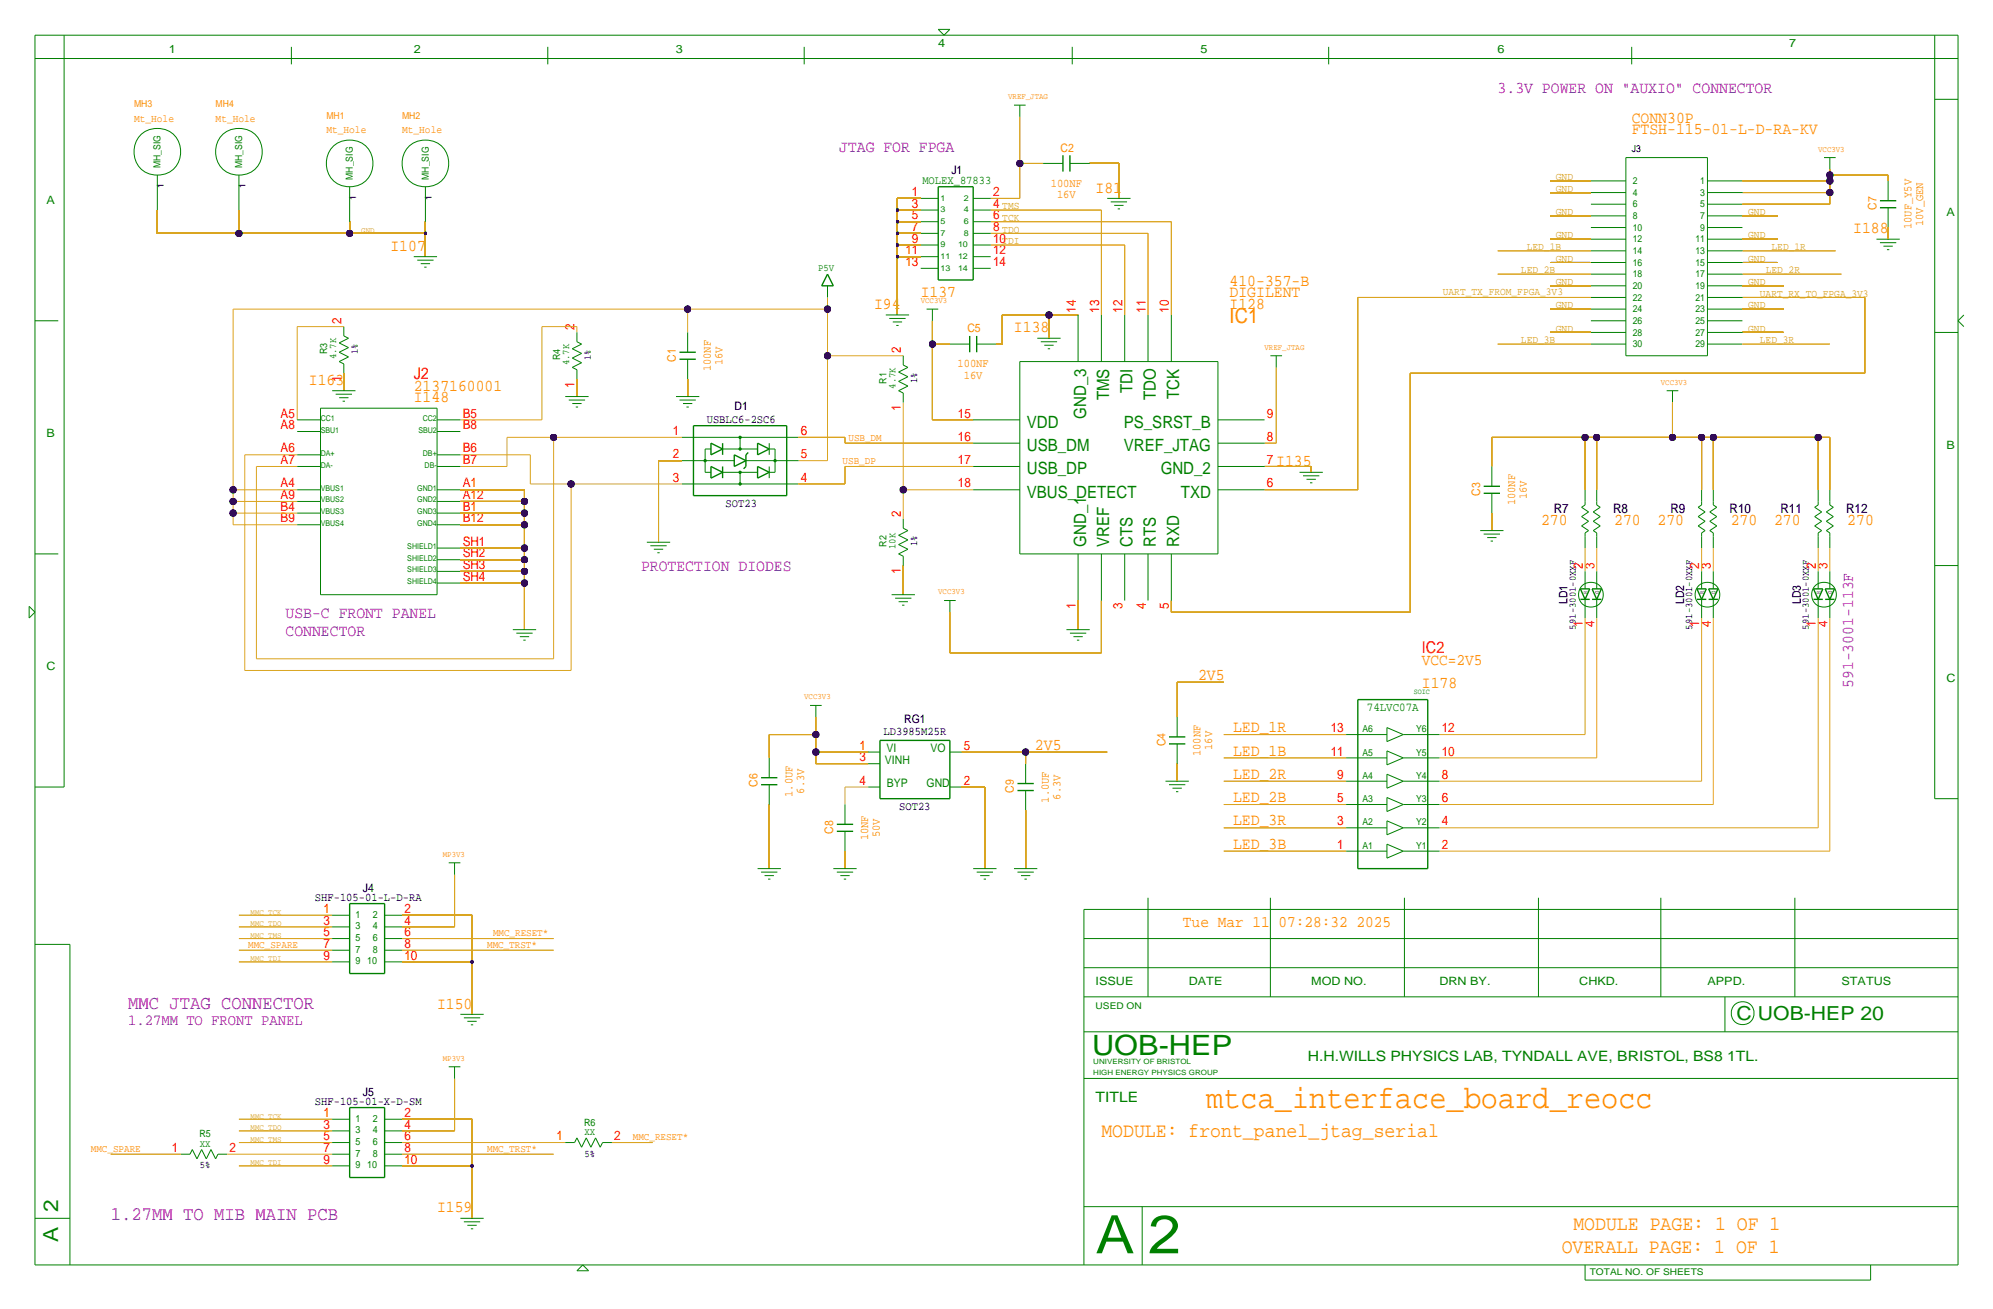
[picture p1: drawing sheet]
<svg xmlns="http://www.w3.org/2000/svg" width="434mm" height="285mm" viewBox="0 0 434 285" stroke-linecap="round" stroke-linejoin="round" font-family="sans-serif">
<defs><g id="words">
<text font-size="11.8" x="250.2" y="273.1">2</text>
<text font-size="11.5" x="238.8" y="273.1">A</text>
<text font-size="7" x="262.9" y="241.4">mtca_interface_board_reocc</text>
<text font-size="6.1" x="238" y="229.9">UOB-HEP</text>
<g font-size="4.5">
<text x="268" y="70.4">IC1</text>
<text x="12.7" y="264.2" transform="rotate(-90 12.7 264.2)">2</text>
</g>
<text font-size="4.5" fill="#008000" x="12.7" y="270.6" transform="rotate(-90 12.7 270.6)">A</text>
<g font-size="4.4">
<text x="240" y="247.7">MODULE: front_panel_jtag_serial</text>
<text x="342.9" y="268">MODULE PAGE: 1 OF 1</text>
<text x="340.4" y="273.1">OVERALL PAGE: 1 OF 1</text>
</g>
<g font-size="4.2">
<text x="27.9" y="219.8">MMC JTAG CONNECTOR</text>
<text x="378.5" y="222.3">C UOB-HEP 20</text>
<text x="24.1" y="265.8">1.27MM TO MIB MAIN PCB</text>
</g>
<g font-size="3.7">
<text x="241.8" y="87.3" transform="rotate(-90 241.8 87.3)">TMS</text>
<text x="246.8" y="85.6" transform="rotate(-90 246.8 85.6)">TDI</text>
<text x="251.9" y="87.3" transform="rotate(-90 251.9 87.3)">TDO</text>
<text x="223.8" y="93.2">VDD</text>
<text x="236.7" y="91.3" transform="rotate(-90 236.7 91.3)">GND_3</text>
<text x="244.9" y="93.2">PS_SRST_B</text>
<text x="223.8" y="98.3">USB_DM</text>
<text x="244.9" y="98.3">VREF_JTAG</text>
<text x="223.8" y="103.4">USB_DP</text>
<text x="253" y="103.4">GND_2</text>
<text x="223.8" y="108.5">VBUS_DETECT</text>
<text x="257.3" y="108.5">TXD</text>
<text x="236.7" y="119.2" transform="rotate(-90 236.7 119.2)">GND_1</text>
<text x="241.8" y="119.2" transform="rotate(-90 241.8 119.2)">VREF</text>
<text x="246.8" y="119.2" transform="rotate(-90 246.8 119.2)">CTS</text>
<text x="251.9" y="119.2" transform="rotate(-90 251.9 119.2)">RTS</text>
<text x="257" y="119.2" transform="rotate(-90 257 119.2)">RXD</text>
</g>
<text font-size="3.7" fill="#008000" x="257" y="86.9" transform="rotate(-90 257 86.9)">TCK</text>
<g font-size="3.6">
<text x="326.4" y="20.4">3.3V POWER ON &quot;AUXIO&quot; CONNECTOR</text>
<text x="355.6" y="26.7">CONN30P</text>
<text x="355.6" y="29.3">FTSH-115-01-L-D-RA-KV</text>
<text x="182.9" y="33.1">JTAG FOR FPGA</text>
<text x="403.9" y="50.9">I188</text>
<text x="85.1" y="54.7">I107</text>
<text x="200.7" y="64.8">I137</text>
<text x="268" y="62.3">410-357-B</text>
<text x="268" y="67.4">I128</text>
<text x="221" y="72.4">I138</text>
<text x="67.3" y="83.9">I163</text>
<text x="90.2" y="87.7">I148</text>
<text x="90.2" y="85.1">2137160001</text>
<text x="278.1" y="101.7">I135</text>
<text x="335.8" y="114.4">270</text>
<text x="351.8" y="114.4">270</text>
<text x="361.2" y="114.4">270</text>
<text x="386.6" y="114.4">270</text>
<text x="402.6" y="114.4">270</text>
<text x="139.7" y="124.5">PROTECTION DIODES</text>
<text x="62.2" y="134.7">USB-C FRONT PANEL</text>
<text x="62.2" y="138.5">CONNECTOR</text>
<text x="261.1" y="148.1">2V5</text>
<text x="309.9" y="149.9">I178</text>
<text x="403.9" y="149.9" transform="rotate(-90 403.9 149.9)">591-3001-113F</text>
<text x="268.7" y="159.6">LED_1R</text>
<text x="268.7" y="164.6">LED_1B</text>
<text x="268.7" y="169.7">LED_2R</text>
<text x="268.7" y="179.9">LED_3R</text>
<text x="268.7" y="174.8">LED_2B</text>
<text x="268.7" y="185">LED_3B</text>
<text x="95.2" y="219.8">I150</text>
<text x="95.2" y="264.2">I159</text>
</g>
<g font-size="3.6" fill="#ff8c00">
<text x="238.8" y="42">I81</text>
<text x="268" y="64.8">DIGILENT</text>
<text x="190.5" y="67.4">I94</text>
<text x="377.2" y="114.4">270</text>
<text x="225.6" y="163.4">2V5</text>
</g>
<text font-size="3.5" fill="#f00" x="90.2" y="82.6">J2</text>
<g font-size="3.5">
<text x="309.9" y="142.3">IC2</text>
<text x="309.9" y="144.8">VCC=2V5</text>
<text x="257.8" y="202">Tue Mar 11 07:28:32 2025</text>
</g>
<text font-size="3.4" x="27.9" y="223.3">1.27MM TO FRONT PANEL</text>
<g font-size="3.1">
<text x="285" y="231.2">H.H.WILLS PHYSICS LAB, TYNDALL AVE, BRISTOL, BS8 1TL.</text>
<text x="238.8" y="240.1">TITLE</text>
</g>
<g font-size="2.9">
<text x="198.7" y="42.7">1</text>
<text x="198.7" y="45.3">3</text>
<text x="198.7" y="47.8">5</text>
<text x="216.4" y="42.7">2</text>
<text x="216.4" y="45.3">4</text>
<text x="216.4" y="47.8">6</text>
<text x="198.7" y="50.3">7</text>
<text x="198.7" y="52.9">9</text>
<text x="216.4" y="50.3">8</text>
<text x="216.4" y="52.9">10</text>
<text x="197.3" y="55.4">11</text>
<text x="197.3" y="58">13</text>
<text x="216.4" y="55.4">12</text>
<text x="216.4" y="58">14</text>
<text x="74.4" y="70.7" transform="rotate(-90 74.4 70.7)">2</text>
<text x="125.2" y="71.9" transform="rotate(-90 125.2 71.9)">2</text>
<text x="234.4" y="68.1" transform="rotate(-90 234.4 68.1)">14</text>
<text x="239.5" y="68.1" transform="rotate(-90 239.5 68.1)">13</text>
<text x="244.6" y="68.1" transform="rotate(-90 244.6 68.1)">12</text>
<text x="249.7" y="68.1" transform="rotate(-90 249.7 68.1)">11</text>
<text x="254.8" y="68.1" transform="rotate(-90 254.8 68.1)">10</text>
<text x="196.3" y="77" transform="rotate(-90 196.3 77)">2</text>
<text x="74.4" y="83.3" transform="rotate(-90 74.4 83.3)">1</text>
<text x="125.2" y="84.5" transform="rotate(-90 125.2 84.5)">1</text>
<text x="196.3" y="89.6" transform="rotate(-90 196.3 89.6)">1</text>
<text x="61.1" y="93.5">A8</text>
<text x="61.1" y="91">A5</text>
<text x="100.8" y="91">B5</text>
<text x="100.8" y="93.5">B8</text>
<text x="146.7" y="94.8">1</text>
<text x="174.5" y="94.8">6</text>
<text x="208.7" y="91">15</text>
<text x="276.1" y="91">9</text>
<text x="61.1" y="101.1">A7</text>
<text x="61.1" y="98.6">A6</text>
<text x="100.8" y="98.6">B6</text>
<text x="100.8" y="101.1">B7</text>
<text x="146.7" y="99.9">2</text>
<text x="174.5" y="99.9">5</text>
<text x="208.7" y="101.1">17</text>
<text x="208.7" y="96.1">16</text>
<text x="276.1" y="96.1">8</text>
<text x="276.1" y="101.1">7</text>
<text x="61.1" y="106.2">A4</text>
<text x="100.8" y="106.2">A1</text>
<text x="146.7" y="105">3</text>
<text x="174.5" y="105">4</text>
<text x="208.7" y="106.2">18</text>
<text x="276.1" y="106.2">6</text>
<text x="61.1" y="113.8">B9</text>
<text x="61.1" y="111.3">B4</text>
<text x="61.1" y="108.8">A9</text>
<text x="100.8" y="113.8">B12</text>
<text x="100.8" y="111.3">B1</text>
<text x="100.8" y="108.8">A12</text>
<text x="196.3" y="112.6" transform="rotate(-90 196.3 112.6)">2</text>
<text x="338.6" y="111.7">R7</text>
<text x="351.5" y="111.7">R8</text>
<text x="364" y="111.7">R9</text>
<text x="376.9" y="111.7">R10</text>
<text x="388" y="111.7">R11</text>
<text x="402.3" y="111.7">R12</text>
<text x="100.8" y="118.9">SH1</text>
<text x="100.8" y="124">SH3</text>
<text x="100.8" y="121.5">SH2</text>
<text x="196.3" y="125.2" transform="rotate(-90 196.3 125.2)">1</text>
<text x="344.9" y="124" transform="rotate(-90 344.9 124)">2</text>
<text x="347.5" y="124" transform="rotate(-90 347.5 124)">3</text>
<text x="370.3" y="124" transform="rotate(-90 370.3 124)">2</text>
<text x="372.9" y="124" transform="rotate(-90 372.9 124)">3</text>
<text x="395.7" y="124" transform="rotate(-90 395.7 124)">2</text>
<text x="398.3" y="124" transform="rotate(-90 398.3 124)">3</text>
<text x="100.8" y="126.5">SH4</text>
<text x="234.4" y="132.8" transform="rotate(-90 234.4 132.8)">1</text>
<text x="244.6" y="132.8" transform="rotate(-90 244.6 132.8)">3</text>
<text x="249.7" y="132.8" transform="rotate(-90 249.7 132.8)">4</text>
<text x="254.8" y="132.8" transform="rotate(-90 254.8 132.8)">5</text>
<text x="344.9" y="136.6" transform="rotate(-90 344.9 136.6)">1</text>
<text x="347.5" y="136.6" transform="rotate(-90 347.5 136.6)">4</text>
<text x="370.3" y="136.6" transform="rotate(-90 370.3 136.6)">1</text>
<text x="372.9" y="136.6" transform="rotate(-90 372.9 136.6)">4</text>
<text x="395.7" y="136.6" transform="rotate(-90 395.7 136.6)">1</text>
<text x="398.3" y="136.6" transform="rotate(-90 398.3 136.6)">4</text>
<text x="290" y="159.6">13</text>
<text x="314.2" y="159.6">12</text>
<text x="187.3" y="163.4">1</text>
<text x="187.3" y="165.9">3</text>
<text x="210.1" y="163.4">5</text>
<text x="290" y="164.6">11</text>
<text x="314.2" y="164.6">10</text>
<text x="187.3" y="171">4</text>
<text x="210.1" y="171">2</text>
<text x="291.4" y="169.7">9</text>
<text x="314.2" y="169.7">8</text>
<text x="291.4" y="179.9">3</text>
<text x="291.4" y="174.8">5</text>
<text x="314.2" y="174.8">6</text>
<text x="314.2" y="179.9">4</text>
<text x="291.4" y="185">1</text>
<text x="314.2" y="185">2</text>
<text x="70.5" y="201.5">3</text>
<text x="70.5" y="198.9">1</text>
<text x="88.1" y="201.5">4</text>
<text x="88.1" y="198.9">2</text>
<text x="70.5" y="204">5</text>
<text x="70.5" y="209.1">9</text>
<text x="70.5" y="206.6">7</text>
<text x="88.1" y="209.1">10</text>
<text x="88.1" y="206.6">8</text>
<text x="88.1" y="204">6</text>
<text x="70.5" y="245.9">3</text>
<text x="70.5" y="243.4">1</text>
<text x="88.1" y="245.9">4</text>
<text x="88.1" y="243.4">2</text>
<text x="37.4" y="251">1</text>
<text x="50" y="251">2</text>
<text x="70.5" y="248.5">5</text>
<text x="70.5" y="251">7</text>
<text x="88.1" y="251">8</text>
<text x="88.1" y="248.5">6</text>
<text x="121.3" y="248.5">1</text>
<text x="133.9" y="248.5">2</text>
<text x="70.5" y="253.5">9</text>
<text x="88.1" y="253.5">10</text>
</g>
<g font-size="2.6">
<text x="231.1" y="33.1">C2</text>
<text x="201" y="40.2">MOLEX_87833</text>
<text x="207.3" y="37.9">J1</text>
<text x="229" y="40.7">100NF</text>
<text x="230.4" y="43.2">16V</text>
<text x="408.9" y="45.8" transform="rotate(-90 408.9 45.8)">C7</text>
<text x="416.6" y="50" transform="rotate(-90 416.6 50)">10UF_Y5V</text>
<text x="419.1" y="49.3" transform="rotate(-90 419.1 49.3)">10V_GEN</text>
<text x="210.8" y="72.4">C5</text>
<text x="147.3" y="78.8" transform="rotate(-90 147.3 78.8)">C1</text>
<text x="154.9" y="80.9" transform="rotate(-90 154.9 80.9)">100NF</text>
<text x="157.5" y="79.6" transform="rotate(-90 157.5 79.6)">16V</text>
<text x="208.7" y="80.1">100NF</text>
<text x="210" y="82.6">16V</text>
<text x="160.1" y="89.3">D1</text>
<text x="154" y="92.1">USBLC6-2SC6</text>
<text x="158.1" y="110.4">SOT23</text>
<text x="322.6" y="108" transform="rotate(-90 322.6 108)">C3</text>
<text x="330.2" y="110.2" transform="rotate(-90 330.2 110.2)">100NF</text>
<text x="332.7" y="108.8" transform="rotate(-90 332.7 108.8)">16V</text>
<text x="341.6" y="131.7" transform="rotate(-90 341.6 131.7)">LD1</text>
<text x="367" y="131.7" transform="rotate(-90 367 131.7)">LD2</text>
<text x="392.4" y="131.7" transform="rotate(-90 392.4 131.7)">LD3</text>
<text x="297.9" y="155">74LVC07A</text>
<text x="192.6" y="160.1">LD3985M25R</text>
<text x="197" y="157.5">RG1</text>
<text x="192.9" y="166.4">VINH</text>
<text x="193.2" y="163.9">VI</text>
<text x="254" y="162.6" transform="rotate(-90 254 162.6)">C4</text>
<text x="261.6" y="164.8" transform="rotate(-90 261.6 164.8)">100NF</text>
<text x="264.2" y="163.4" transform="rotate(-90 264.2 163.4)">16V</text>
<text x="165.1" y="171.5" transform="rotate(-90 165.1 171.5)">C6</text>
<text x="172.7" y="173.7" transform="rotate(-90 172.7 173.7)">1.0UF</text>
<text x="175.3" y="173" transform="rotate(-90 175.3 173)">6.3V</text>
<text x="193.3" y="171.5">BYP</text>
<text x="201.9" y="171.5">GND</text>
<text x="221" y="172.8" transform="rotate(-90 221 172.8)">C9</text>
<text x="196" y="176.6">SOT23</text>
<text x="228.6" y="174.9" transform="rotate(-90 228.6 174.9)">1.0UF</text>
<text x="181.6" y="181.7" transform="rotate(-90 181.6 181.7)">C8</text>
<text x="68.6" y="196.4">SHF-105-01-L-D-RA</text>
<text x="79.1" y="194.4">J4</text>
<text x="79.1" y="238.8">J5</text>
<text x="68.6" y="240.8">SHF-105-01-X-D-SM</text>
</g>
<text font-size="2.6" fill="#008000" x="202.8" y="163.9">VO</text>
<g font-size="2.6" fill="#ff8c00">
<text x="231.1" y="174.2" transform="rotate(-90 231.1 174.2)">6.3V</text>
<text x="189.2" y="183.1" transform="rotate(-90 189.2 183.1)">10NF</text>
<text x="191.8" y="182.4" transform="rotate(-90 191.8 182.4)">50V</text>
</g>
<g font-size="2.5">
<text x="36.8" y="11.5">1</text>
<text x="90.2" y="11.5">2</text>
<text x="147.3" y="11.5">3</text>
<text x="204.5" y="10.2">4</text>
<text x="261.6" y="11.5">5</text>
<text x="326.4" y="11.5">6</text>
<text x="389.9" y="10.2">7</text>
<text x="10.2" y="44.5">A</text>
<text x="424.2" y="47">A</text>
<text x="10.2" y="95.3">B</text>
<text x="424.2" y="97.8">B</text>
<text x="10.2" y="146.1">C</text>
<text x="424.2" y="148.6">C</text>
<text x="238.8" y="214.7">ISSUE</text>
<text x="259.1" y="214.7">DATE</text>
<text x="285.8" y="214.7">MOD NO.</text>
<text x="313.7" y="214.7">DRN BY.</text>
<text x="344.2" y="214.7">CHKD.</text>
<text x="372.1" y="214.7">APPD.</text>
<text x="401.3" y="214.7">STATUS</text>
</g>
<g font-size="2.3">
<text x="29.2" y="26.5">Mt_Hole</text>
<text x="47" y="26.5">Mt_Hole</text>
<text x="71.1" y="29.1">Mt_Hole</text>
<text x="87.6" y="29.1">Mt_Hole</text>
<text x="339.1" y="41.8">GND</text>
<text x="339.1" y="39.3">GND</text>
<text x="218.4" y="45.6">TMS</text>
<text x="339.1" y="46.9">GND</text>
<text x="381" y="46.9">GND</text>
<text x="218.4" y="50.7">TDO</text>
<text x="218.4" y="48.2">TCK</text>
<text x="218.4" y="53.2">TDI</text>
<text x="339.1" y="52">GND</text>
<text x="381" y="52">GND</text>
<text x="331.5" y="59.6">LED_2B</text>
<text x="332.7" y="54.5">LED_1B</text>
<text x="339.1" y="57">GND</text>
<text x="381" y="57">GND</text>
<text x="384.8" y="59.6">LED_2R</text>
<text x="386.1" y="54.5">LED_1R</text>
<text x="314.5" y="64.3">UART_TX_FROM_FPGA_3V3</text>
<text x="339.1" y="62.1">GND</text>
<text x="381" y="62.1">GND</text>
<text x="383.5" y="64.7">UART_RX_TO_FPGA_3V3</text>
<text x="339.1" y="67.2">GND</text>
<text x="381" y="67.2">GND</text>
<text x="331.5" y="74.8">LED_3B</text>
<text x="339.1" y="72.3">GND</text>
<text x="381" y="72.3">GND</text>
<text x="383.5" y="74.8">LED_3R</text>
<text x="183.6" y="101.1">USB_DP</text>
<text x="184.9" y="96.1">USB_DM</text>
<text x="54.1" y="206.6">MMC_SPARE</text>
<text x="106.2" y="206.6">MMC_TRST*</text>
<text x="107.4" y="204">MMC_RESET*</text>
<text x="19.8" y="251">MMC_SPARE</text>
<text x="106.2" y="251">MMC_TRST*</text>
<text x="137.9" y="248.5">MMC_RESET*</text>
</g>
<g font-size="2.2">
<text x="178.3" y="59">P5V</text>
<text x="71.3" y="77.2" transform="rotate(-90 71.3 77.2)">R3</text>
<text x="78" y="77.2" transform="rotate(-90 78 77.2)">1%</text>
<text x="73.3" y="78.3" transform="rotate(-90 73.3 78.3)">4.7K</text>
<text x="122.1" y="78.5" transform="rotate(-90 122.1 78.5)">R4</text>
<text x="124.1" y="79.6" transform="rotate(-90 124.1 79.6)">4.7K</text>
<text x="128.8" y="78.4" transform="rotate(-90 128.8 78.4)">1%</text>
<text x="199.9" y="83.5" transform="rotate(-90 199.9 83.5)">1%</text>
<text x="195.2" y="84.7" transform="rotate(-90 195.2 84.7)">4.7K</text>
<text x="193.2" y="119.1" transform="rotate(-90 193.2 119.1)">R2</text>
<text x="195.2" y="119.7" transform="rotate(-90 195.2 119.7)">10K</text>
<text x="199.9" y="119.1" transform="rotate(-90 199.9 119.1)">1%</text>
<text x="343.4" y="137.2" transform="rotate(-90 343.4 137.2)">591-3001-0XXF</text>
<text x="368.8" y="137.2" transform="rotate(-90 368.8 137.2)">591-3001-0XXF</text>
<text x="394.2" y="137.2" transform="rotate(-90 394.2 137.2)">591-3001-0XXF</text>
<text x="77.5" y="202.5">3</text>
<text x="77.5" y="199.9">1</text>
<text x="81.3" y="202.5">4</text>
<text x="81.3" y="199.9">2</text>
<text x="77.5" y="205">5</text>
<text x="77.5" y="207.6">7</text>
<text x="81.3" y="207.6">8</text>
<text x="81.3" y="205">6</text>
<text x="77.5" y="210.1">9</text>
<text x="80" y="210.1">10</text>
<text x="77.5" y="244.4">1</text>
<text x="81.3" y="244.4">2</text>
<text x="43.5" y="247.9">R5</text>
<text x="43.5" y="249.8">XX</text>
<text x="77.5" y="249.5">5</text>
<text x="77.5" y="246.9">3</text>
<text x="81.3" y="249.5">6</text>
<text x="81.3" y="246.9">4</text>
<text x="127.4" y="247.3">XX</text>
<text x="43.5" y="254.6">5%</text>
<text x="77.5" y="254.6">9</text>
<text x="77.5" y="252">7</text>
<text x="80" y="254.6">10</text>
<text x="81.3" y="252">8</text>
<text x="127.4" y="252">5%</text>
</g>
<g font-size="2.2" fill="#008000">
<text x="193.2" y="83.6" transform="rotate(-90 193.2 83.6)">R1</text>
<text x="127.3" y="245.3">R6</text>
</g>
<g font-size="2.1" fill="#ff8c00">
<text x="29.2" y="23.3">MH3</text>
<text x="47" y="23.3">MH4</text>
<text x="71.1" y="25.9">MH1</text>
</g>
<g font-size="2.1">
<text x="87.6" y="25.9">MH2</text>
<text x="355.6" y="33.2">J3</text>
<text x="35" y="36.6" transform="rotate(-90 35 36.6)">MH_SIG</text>
<text x="35.7" y="41.1" transform="rotate(-90 35.7 41.1)">1</text>
<text x="52.8" y="36.6" transform="rotate(-90 52.8 36.6)">MH_SIG</text>
<text x="53.5" y="41.1" transform="rotate(-90 53.5 41.1)">1</text>
<text x="76.9" y="39.2" transform="rotate(-90 76.9 39.2)">MH_SIG</text>
<text x="93.4" y="39.2" transform="rotate(-90 93.4 39.2)">MH_SIG</text>
<text x="355.9" y="40.1">2</text>
<text x="370.6" y="40.1">1</text>
<text x="77.6" y="43.6" transform="rotate(-90 77.6 43.6)">1</text>
<text x="94.1" y="43.6" transform="rotate(-90 94.1 43.6)">1</text>
<text x="355.9" y="42.7">4</text>
<text x="355.9" y="45.2">6</text>
<text x="355.9" y="47.8">8</text>
<text x="370.6" y="45.2">5</text>
<text x="370.6" y="42.7">3</text>
<text x="370.6" y="47.8">7</text>
<text x="355.9" y="50.3">10</text>
<text x="355.9" y="52.8">12</text>
<text x="369.5" y="52.8">11</text>
<text x="370.6" y="50.3">9</text>
<text x="355.9" y="55.4">14</text>
<text x="355.9" y="57.9">16</text>
<text x="369.5" y="55.4">13</text>
<text x="369.5" y="57.9">15</text>
<text x="355.9" y="60.5">18</text>
<text x="355.9" y="63">20</text>
<text x="355.9" y="65.5">22</text>
<text x="369.5" y="60.5">17</text>
<text x="369.5" y="63">19</text>
<text x="369.5" y="65.5">21</text>
<text x="355.9" y="68.1">24</text>
<text x="355.9" y="70.6">26</text>
<text x="369.5" y="68.1">23</text>
<text x="369.5" y="70.6">25</text>
<text x="355.9" y="73.2">28</text>
<text x="355.9" y="75.7">30</text>
<text x="369.5" y="73.2">27</text>
<text x="369.5" y="75.7">29</text>
<text x="296.9" y="159.6">A6</text>
<text x="308.6" y="159.6">Y6</text>
<text x="296.9" y="164.6">A5</text>
<text x="308.6" y="164.6">Y5</text>
<text x="296.9" y="169.7">A4</text>
<text x="308.6" y="169.7">Y4</text>
<text x="296.9" y="179.9">A2</text>
<text x="296.9" y="174.8">A3</text>
<text x="308.6" y="174.8">Y3</text>
<text x="308.6" y="179.9">Y2</text>
<text x="296.9" y="185">A1</text>
<text x="308.6" y="185">Y1</text>
</g>
<g font-size="2">
<text x="238.8" y="219.8">USED ON</text>
<text x="346.5" y="277.9">TOTAL NO. OF SHEETS</text>
</g>
<g font-size="1.8">
<text x="219.7" y="21.6">VREF_JTAG</text>
<text x="396.2" y="33">VCC3V3</text>
<text x="205" y="43.7">1</text>
<text x="205" y="46.3">3</text>
<text x="210.1" y="46.3">4</text>
<text x="210.1" y="43.7">2</text>
<text x="78.7" y="50.7">GND</text>
<text x="205" y="48.8">5</text>
<text x="205" y="51.4">7</text>
<text x="205" y="53.9">9</text>
<text x="208.8" y="53.9">10</text>
<text x="210.1" y="48.8">6</text>
<text x="205" y="56.4">11</text>
<text x="205" y="59">13</text>
<text x="208.8" y="59">14</text>
<text x="200.7" y="66">VCC3V3</text>
<text x="275.6" y="76.2">VREF_JTAG</text>
<text x="361.9" y="83.8">VCC3V3</text>
<text x="204.5" y="129.5">VCC3V3</text>
<text x="175.3" y="152.4">VCC3V3</text>
<text x="96.5" y="186.7">MP3V3</text>
<text x="54.6" y="201.8">MMC_TDO</text>
<text x="54.6" y="199.3">MMC_TCK</text>
<text x="54.6" y="209.4">MMC_TDI</text>
<text x="54.6" y="204.4">MMC_TMS</text>
<text x="96.5" y="231.1">MP3V3</text>
<text x="54.6" y="243.7">MMC_TCK</text>
<text x="54.6" y="246.3">MMC_TDO</text>
<text x="54.6" y="248.8">MMC_TMS</text>
<text x="54.6" y="253.9">MMC_TDI</text>
</g>
<g font-size="1.8" fill="#008000">
<text x="210.1" y="51.4">8</text>
<text x="208.8" y="56.4">12</text>
</g>
<g font-size="1.7">
<text x="69.9" y="94.3">SBU1</text>
<text x="69.9" y="91.7">CC1</text>
<text x="69.9" y="101.9">DA-</text>
<text x="69.9" y="99.4">DA+</text>
<text x="92.5" y="101.9">DB-</text>
<text x="69.9" y="107">VBUS1</text>
<text x="69.9" y="112">VBUS3</text>
<text x="69.9" y="109.5">VBUS2</text>
<text x="69.9" y="114.6">VBUS4</text>
<text x="308.1" y="151.2">SOIC</text>
</g>
<g font-size="1.7" fill="#008000">
<text x="91.2" y="94.3">SBU2</text>
<text x="92.1" y="91.7">CC2</text>
<text x="92.2" y="99.4">DB+</text>
<text x="90.9" y="107">GND1</text>
<text x="90.9" y="112">GND3</text>
<text x="90.9" y="109.5">GND2</text>
<text x="88.8" y="119.6">SHIELD1</text>
<text x="90.9" y="114.6">GND4</text>
<text x="88.8" y="124.7">SHIELD3</text>
<text x="88.8" y="122.2">SHIELD2</text>
<text x="88.8" y="127.3">SHIELD4</text>
</g>
<g font-size="1.6">
<text x="238.3" y="232">UNIVERSITY OF BRISTOL</text>
<text x="238.3" y="234.2">HIGH ENERGY PHYSICS GROUP</text>
</g>
<g font-size="1.4">
<text x="345.9" y="129.4" transform="rotate(-90 345.9 129.4)">R</text>
<text x="348.5" y="129.4" transform="rotate(-90 348.5 129.4)">G</text>
<text x="371.3" y="129.4" transform="rotate(-90 371.3 129.4)">R</text>
<text x="373.9" y="129.4" transform="rotate(-90 373.9 129.4)">G</text>
<text x="396.7" y="129.4" transform="rotate(-90 396.7 129.4)">R</text>
<text x="399.3" y="129.4" transform="rotate(-90 399.3 129.4)">G</text>
</g>
</g></defs>
<!-- layer: Print Layer -->
<g fill="none" stroke="#000" stroke-width=".22">
<path d="M7.6 12.8h419.1zM7.6 7.7h419.1zM7.6 7.7v267.9zM14 7.7v163.8zM63.5 10.2v3.8zM119.4 10.2v3.8zM175.3 10.2v3.8zM204.5 6.4h2.5zM204.5 6.4l1.2 1.3zM207 6.4l-1.3 1.3zM233.7 10.2v3.8zM289.6 10.2v3.8z"/>
<path d="M355.6 10.2v3.8zM421.6 7.7v166.3zM426.7 7.7v267.9zM34.3 38.2v7.6zM52.1 38.2v7.6zM221 22.9h2.5zM222.2 35.6v7.6zM222.2 25.5v10.1zM222.2 35.6h5.1zM222.3 22.9v2.6zM227.3 35.6h4.3zM233.2 35.6h4.3z"/>
<path d="M237.5 35.6h6.3zM243.8 35.6v7.6zM337.8 39.4h8.9zM346.7 39.4h7.6zM354.3 34.3v43.2zM354.3 34.3h17.8zM372.1 34.3v43.2zM372.1 39.4h7.6zM379.7 39.4h19.1zM397.5 34.3h2.6zM398.8 38.2h12.7zM398.8 36.9v1.3z"/>
<path d="M398.8 38.2v1.2zM398.8 39.4v2.6zM398.8 34.3v2.6zM411.5 39.4v4.3zM411.5 38.2v1.2zM421.6 21.6h5.1zM34.3 50.9h17.8zM34.3 45.8v5.1zM52.1 50.9h24.1zM52.1 45.8v5.1zM76.2 40.7v7.6zM76.2 50.9h16.5z"/>
<path d="M76.2 48.3v2.6zM90.2 55.9h5zM90.9 56.7h3.6zM91.7 57.5h2zM92.5 58.2h.5zM92.7 48.3v2.6zM92.7 50.9v5zM92.7 40.7v7.6zM195.6 53.4h5.1zM195.6 50.9v2.5zM195.6 53.4v2.5zM195.6 55.9h5.1z"/>
<path d="M195.6 55.9v12.7zM195.6 50.9h5.1zM195.6 48.3v2.6zM195.6 45.8v2.5zM195.6 48.3h5.1zM195.6 45.8h5.1zM195.6 43.2v2.6zM195.6 43.2h5.1zM200.7 58.5h3.8zM200.7 55.9h3.8zM200.7 50.9h3.8zM200.7 53.4h3.8z"/>
<path d="M200.7 48.3h3.8zM200.7 43.2h3.8zM200.7 45.8h3.8zM212.1 53.4h3.8zM212.1 50.9h3.8zM212.1 55.9h3.8zM212.1 58.5h3.8zM212.1 43.2h3.8zM212.1 45.8h3.8zM212.1 48.3h3.8zM215.9 53.4h29.2zM215.9 48.3h39.4z"/>
<path d="M215.9 50.9h34.3zM215.9 45.8h24.1zM215.9 43.2h6.3zM240 45.8v22.8zM241.3 43.2h5.1zM242.1 44h3.5zM242.8 44.8h2.1zM243.6 45.5h.5zM245.1 53.4v15.2zM250.2 50.9v17.7zM255.3 48.3v20.3zM326.4 59.7h20.3z"/>
<path d="M326.4 54.7h20.3zM337.8 52.1h8.9zM337.8 57.2h8.9zM337.8 47h8.9zM337.8 42h8.9zM346.7 42h7.6zM346.7 44.5h7.6zM346.7 47h7.6zM346.7 49.6h7.6zM346.7 52.1h7.6zM346.7 54.7h7.6zM346.7 57.2h7.6z"/>
<path d="M346.7 59.7h7.6zM372.1 42h7.6zM372.1 44.5h7.6zM372.1 47h7.6zM372.1 49.6h7.6zM372.1 52.1h7.6zM372.1 54.7h7.6zM372.1 57.2h7.6zM372.1 59.7h7.6zM379.7 59.7h21.6zM379.7 57.2h7.6zM379.7 54.7h20.3z"/>
<path d="M379.7 47h7.6zM379.7 52.1h7.6zM379.7 42h19.1zM379.7 44.5h19.1zM398.8 42v2.5zM408.9 52.1h5.1zM409.7 52.9h3.6zM410.5 53.6h2zM411.2 54.4h.5zM411.5 45.3v4.3zM411.5 49.6v2.5zM7.6 69.9h5.1z"/>
<path d="M50.8 67.4h99.1zM50.8 67.4v39.3zM64.8 71.2h10.1zM64.8 71.2v20.3zM73.9 78.8l1 .5zM73.9 78.8l2-1zM73.9 76.8l2 1zM73.9 74.7l2-1zM73.9 76.8l2-1.1zM73.9 74.7l2 1zM74.9 79.3v2zM74.9 71.2v2z"/>
<path d="M74.9 73.2l1 .5zM118.1 71.2h7.6zM118.1 71.2v20.3zM124.7 78l2 1zM124.7 76l2-1zM124.7 78l2-1zM124.7 76l2 1zM125.7 72.4v2.1zM125.7 74.5l1 .5zM125.7 71.2v1.2zM149.9 78.3v4.3zM149.9 72.4v4.4z"/>
<path d="M149.9 67.4h30.4zM149.9 67.4v5zM180.3 62.3v2.5zM180.3 67.4v10.1zM180.3 64.8v2.6zM180.3 77.5v22.9zM180.3 77.5h16.5zM193 68.6h5.1zM193.8 69.4h3.6zM194.6 70.2h2zM195.3 70.9h.5zM196.8 77.5v2.1z"/>
<path d="M196.8 79.6l1.1 .5zM201.9 67.4h2.6zM203.2 75v16.5zM203.2 75h3.8zM203.2 69.9v5.1zM203.2 67.4v2.5zM207 75h4.3zM212.9 75h4.3zM217.2 75h1.2zM218.4 68.6h10.2zM218.4 68.6v6.4zM222.3 78.8v41.9z"/>
<path d="M222.3 78.8h43.1zM226.1 73.7h5zM226.8 74.5h3.6zM227.6 75.2h2zM228.3 76h.6zM228.6 68.6h6.3zM228.6 68.6v5.1zM234.9 68.6v10.2zM240 68.6v10.2zM245.1 68.6v10.2zM250.2 68.6v10.2zM255.3 68.6v10.2z"/>
<path d="M265.4 78.8v41.9zM276.9 77.5h2.5zM278.1 77.5v2.6zM295.9 64.8h50.8zM295.9 64.8v41.9zM326.4 75h20.3zM337.8 67.4h8.9zM337.8 62.3h8.9zM337.8 72.4h8.9zM346.7 62.3h7.6zM346.7 64.8h7.6zM346.7 67.4h7.6z"/>
<path d="M346.7 69.9h7.6zM346.7 72.4h7.6zM346.7 75h7.6zM354.3 77.5h17.8zM372.1 62.3h7.6zM372.1 64.8h7.6zM372.1 67.4h7.6zM372.1 69.9h7.6zM372.1 72.4h7.6zM372.1 75h7.6zM379.7 64.8h26.7zM379.7 75h19.1z"/>
<path d="M379.7 72.4h8.9zM379.7 67.4h8.9zM379.7 62.3h8.9zM406.4 64.8v16.5zM421.6 72.4h5.1zM426.7 69.9l1.3-1.3zM426.7 69.9l1.3 1.3zM53.3 99.1v47zM53.3 99.1h11.5zM64.8 94h5zM64.8 99.1h5zM64.8 91.5h5z"/>
<path d="M69.8 89v40.6zM69.8 89h25.4zM72.4 85.1h5.1zM73.2 85.9h3.5zM73.9 86.7h2zM74.7 87.4h.5zM74.9 81.3v3.8zM95.2 99.1h5.1zM95.2 91.5h5.1zM95.2 94h5.1zM95.2 89v40.6zM100.3 99.1h15.3z"/>
<path d="M100.3 91.5h17.8zM110.5 95.3v6.4zM110.5 95.3h10.1zM115.6 99.1v6.4zM120.6 95.3v48.3zM120.6 95.3h28zM123.2 86.4h5.1zM124 87.2h3.5zM124.7 87.9h2zM124.7 80.1l1 .5zM124.7 80.1l2-1.1zM125.5 88.7h.5z"/>
<path d="M125.7 80.6v2zM125.7 82.6v3.8zM147.3 86.4h5.1zM148.1 87.2h3.5zM148.6 95.3h25.4zM148.8 87.9h2.1zM149.6 88.7h.5zM149.9 82.6v3.8zM153.7 97.8h1.2zM153.7 97.8v5.1zM157.5 97.8h7.6zM161.3 95.3v2.5z"/>
<path d="M167.6 96.6v2.5zM167.6 97.8h1.3zM168.9 97.8v5.1zM174 95.3h10.1zM184.1 96.6h28zM184.1 95.3v1.3zM195.8 85.1l1 .5zM195.8 85.1l2.1-1zM195.8 83.1l2.1 1zM195.8 81.1l2.1-1zM195.8 83.1l2.1-1zM195.8 81.1l2.1 1z"/>
<path d="M196.8 85.6v2.1zM196.8 87.7v19zM203.2 91.5h8.9zM212.1 96.6h10.2zM212.1 91.5h10.2zM265.4 91.5h10.2zM265.4 96.6h10.2zM275.6 96.6h2.5zM278.1 80.1v16.5zM307.3 81.3h99.1zM307.3 81.3v52.1zM325.1 95.3h20.3z"/>
<path d="M325.1 95.3v6.4zM345.4 95.3h2.6zM345.4 95.3v11.4zM348 95.3h16.5zM348 95.3v11.4zM363.2 85.1h2.6zM364.5 95.3h6.3zM364.5 87.7v7.6zM364.5 85.1v2.6zM370.8 95.3h2.6zM370.8 95.3v11.4zM373.4 95.3h22.8z"/>
<path d="M373.4 95.3v11.4zM396.2 95.3h2.6zM396.2 95.3v11.4zM398.8 95.3v11.4zM50.8 106.7h14zM50.8 106.7v2.6zM50.8 109.3h14zM50.8 109.3v2.5zM50.8 111.8h14zM50.8 111.8v2.6zM50.8 114.4h14zM55.9 101.7v41.9z"/>
<path d="M55.9 101.7h8.9zM64.8 114.4h5zM64.8 111.8h5zM64.8 109.3h5zM64.8 101.7h5zM64.8 106.7h5zM95.2 114.4h5.1zM95.2 111.8h5.1zM95.2 119.4h5.1zM95.2 101.7h5.1zM95.2 109.3h5.1zM95.2 106.7h5.1z"/>
<path d="M100.3 101.7h10.2zM100.3 106.7h14zM100.3 109.3h14zM100.3 111.8h14zM100.3 114.4h14zM100.3 119.4h14zM114.3 106.7v2.6zM114.3 109.3v2.5zM114.3 111.8v2.6zM114.3 114.4v5zM114.3 119.4v2.6zM115.6 105.5h8.9z"/>
<path d="M124.5 105.5v40.6zM124.5 105.5h24.1zM141 118.2h5zM141.7 118.9h3.6zM142.5 119.7h2zM143.5 100.4h5.1zM143.5 100.4v17.8zM148.6 105.5h25.4zM148.6 100.4h11.4zM153.7 102.9h1.2zM157.5 102.9h7.6zM161.3 102.9v2.6z"/>
<path d="M162.6 100.4h11.4zM167.6 101.7v2.5zM167.6 102.9h1.3zM174 105.5h10.1zM174 100.4h6.3zM184.1 101.7h28zM184.1 101.7v3.8zM195.8 118.7l2.1 1zM195.8 116.6l2.1-1zM195.8 118.7l2.1-1zM195.8 116.6l2.1 1.1zM196.8 113.1v2z"/>
<path d="M196.8 115.1l1.1 .5zM196.8 106.7h15.3zM196.8 106.7v6.4zM212.1 106.7h10.2zM212.1 101.7h10.2zM265.4 101.7h10.2zM265.4 106.7h10.2zM275.6 106.7h20.3zM275.6 101.7h10.2zM283.2 102.9h5.1zM284 103.7h3.5zM284.7 104.4h2.1z"/>
<path d="M285.5 105.2h.5zM285.8 101.7v1.2zM322.6 115.6h5.1zM323.3 116.4h3.6zM324.1 117.1h2zM324.9 117.9h.5zM325.1 111.8v3.8zM325.1 107.5v4.3zM325.1 101.7v4.3zM344.7 112.6l1.5-1zM344.7 110.5l1.5 1.1zM344.7 114.6l1.5-1z"/>
<path d="M344.7 112.6l1.5 1zM344.7 114.6l1.5 1zM344.7 110.5l.7-.5zM345.4 116.1l.8-.5zM345.4 116.1v.8zM345.4 109.3v.7zM345.4 106.7v2.6zM345.4 116.9v2.5zM345.4 119.4v5.1zM347.2 111.6l1.5 1zM347.2 111.6l1.5-1.1zM347.2 113.6l1.5 1z"/>
<path d="M347.2 113.6l1.5-1zM347.2 115.6l.8 .5zM347.2 115.6l1.5-1zM348 110l.7 .5zM348 116.1v.8zM348 109.3v.7zM348 106.7v2.6zM348 116.9v2.5zM348 119.4v5.1zM370.1 112.6l1.5-1zM370.1 110.5l1.5 1.1zM370.1 114.6l1.5-1z"/>
<path d="M370.1 112.6l1.5 1zM370.1 114.6l1.5 1zM370.1 110.5l.7-.5zM370.8 119.4v5.1zM370.8 116.1l.8-.5zM370.8 116.1v.8zM370.8 109.3v.7zM370.8 106.7v2.6zM370.8 116.9v2.5zM372.6 111.6l1.5 1zM372.6 111.6l1.5-1.1zM372.6 113.6l1.5 1z"/>
<path d="M372.6 113.6l1.5-1zM372.6 115.6l.8 .5zM372.6 115.6l1.5-1zM373.4 110l.7 .5zM373.4 116.1v.8zM373.4 109.3v.7zM373.4 106.7v2.6zM373.4 116.9v2.5zM373.4 119.4v5.1zM395.5 112.6l1.5-1zM395.5 110.5l1.5 1.1zM395.5 114.6l1.5-1z"/>
<path d="M395.5 112.6l1.5 1zM395.5 114.6l1.5 1zM395.5 110.5l.7-.5zM396.2 119.4v5.1zM396.2 116.1l.8-.5zM396.2 116.1v.8zM396.2 109.3v.7zM396.2 106.7v2.6zM396.2 116.9v2.5zM398 111.6l1.5 1zM398 111.6l1.5-1.1zM398 113.6l1.5 1z"/>
<path d="M398 113.6l1.5-1zM398 115.6l.8 .5zM398 115.6l1.5-1zM398.8 110l.7 .5zM398.8 116.1v.8zM398.8 109.3v.7zM398.8 106.7v2.6zM398.8 116.9v2.5zM398.8 119.4v5.1zM6.3 132.1v2.6zM6.3 132.1l1.3 1.3zM7.6 120.7h5.1z"/>
<path d="M7.6 133.4l-1.3 1.3zM69.8 129.6h25.4zM95.2 127.1h5.1zM95.2 124.5h5.1zM95.2 122h5.1zM100.3 122h14zM100.3 124.5h14zM100.3 127.1h14zM111.8 137.2h5zM112.5 138h3.6zM113.3 138.7h2zM114 139.5h.6z"/>
<path d="M114.3 122v2.5zM114.3 124.5v2.6zM114.3 127.1v10.1zM143.3 120.4h.5zM194.3 129.6h5.1zM195.1 130.4h3.5zM195.8 131.1h2.1zM195.8 120.7l1 .5zM195.8 120.7l2.1-1zM196.6 131.9h.5zM196.8 121.2v2zM196.8 123.2v6.4z"/>
<path d="M205.7 130.9h2.6zM207 133.4v8.9zM207 130.9v2.5zM222.3 120.7h43.1zM232.4 137.2h5.1zM233.2 138h3.5zM233.9 138.7h2.1zM234.7 139.5h.5zM234.9 130.9v6.3zM234.9 120.7v10.2zM240 120.7v10.2zM240 130.9v11.4z"/>
<path d="M245.1 120.7v10.2zM250.2 120.7v10.2zM255.3 133.4h52zM255.3 130.9v2.5zM255.3 120.7v10.2zM345.4 124.5v3.8zM345.4 130.6v4.1zM345.4 134.7v25.4zM348 124.5v3.8zM348 130.6v4.1zM348 134.7v30.5zM370.8 134.7v35.5z"/>
<path d="M370.8 124.5v3.8zM370.8 130.6v4.1zM373.4 124.5v3.8zM373.4 130.6v4.1zM373.4 134.7v40.6zM396.2 134.7v45.7zM396.2 124.5v3.8zM396.2 130.6v4.1zM398.8 124.5v3.8zM398.8 130.6v4.1zM398.8 134.7v50.8zM421.6 123.2h5.1z"/>
<path d="M53.3 146.1h71.2zM55.9 143.6h64.7zM176.5 153.7h2.6zM177.8 153.7v2.6zM177.8 156.3v3.8zM207 142.3h33zM256.5 156.3v4.3zM256.5 148.6h10.2zM256.5 148.6v7.7zM302.3 158.5v3.1zM302.3 158.5l3.5 1.6zM7.6 171.5h6.4z"/>
<path d="M167.6 171v4.3zM167.6 165.2v4.3zM167.6 175.3v14zM167.6 160.1h10.2zM167.6 160.1v5.1zM177.8 160.1v3.8zM177.8 163.9h11.4zM177.8 163.9v2.5zM177.8 166.4h11.4zM184.1 171.5h5.1zM184.1 171.5v3.8zM184.2 175.3v4.3z"/>
<path d="M189.2 171.5h2.6zM189.2 166.4h2.6zM189.2 163.9h2.6zM207 171.5h2.6zM207 163.9h2.6zM209.5 163.9h14zM209.5 171.5h5.1zM214.6 171.5v17.8zM223.5 163.9h17.8zM223.5 163.9v2.5zM223.5 176.6v12.7zM223.5 172.3v4.3z"/>
<path d="M223.5 166.4v4.3zM254 170.2h5.1zM254.8 171h3.5zM255.5 171.8h2.1zM256.3 172.5h.5zM256.5 162.1v4.3zM256.5 166.4v3.8zM266.7 160.1h26.7zM266.7 165.2h26.7zM266.7 170.2h26.7zM266.7 175.3h26.7zM293.4 160.1h8.9z"/>
<path d="M293.4 165.2h8.9zM293.4 170.2h8.9zM293.4 175.3h8.9zM302.3 166.7l3.5-1.5zM302.3 163.6l3.5 1.6zM302.3 171.8l3.5-1.6zM302.3 168.7l3.5 1.5zM302.3 178.9l3.5 1.5zM302.3 176.8l3.5-1.5zM302.3 173.8l3.5 1.5zM302.3 168.7v3.1zM302.3 163.6v3.1z"/>
<path d="M302.3 178.9v3zM302.3 173.8v3zM302.3 161.6l3.5-1.5zM305.8 165.2h7.9zM305.8 170.2h7.9zM305.8 175.3h7.9zM305.8 160.1h7.9zM313.7 175.3h59.7zM313.7 170.2h57.1zM313.7 165.2h34.3zM313.7 160.1h31.7zM421.6 174h5.1z"/>
<path d="M52.1 199.4h20.3zM72.4 199.4h3.8zM83.8 199.4h3.8zM87.6 199.4h15.3zM97.8 188h2.5zM99.1 188v2.6zM99.1 190.6v11.4zM102.9 199.4v10.2zM165.1 189.3h5.1zM165.9 190h3.5zM166.6 190.8h2.1zM167.4 191.6h.5z"/>
<path d="M181.6 189.3h5.1zM182.4 190h3.5zM183.1 190.8h2.1zM183.9 191.6h.5zM184.1 185.5v3.8zM184.2 181.2v4.3zM212.1 189.3h5.1zM212.9 190h3.5zM213.6 190.8h2zM214.4 191.6h.5zM221 189.3h5.1zM221.7 190h3.6z"/>
<path d="M222.5 190.8h2zM223.3 191.6h.5zM236.2 198.2h190.5zM236.2 198.2v77.4zM250.2 195.6v21.6zM266.7 180.4h26.7zM266.7 185.5h26.7zM276.9 195.6v21.6zM293.4 180.4h8.9zM293.4 185.5h8.9zM302.3 181.9l3.5-1.5zM302.3 183.9l3.5 1.6z"/>
<path d="M302.3 187l3.5-1.5zM302.3 183.9v3.1zM305.8 180.4h7.9zM305.8 185.5h7.9zM306.1 195.6v21.6zM313.7 185.5h85.1zM313.7 180.4h82.5zM335.3 195.6v21.6zM361.9 195.6v21.6zM391.2 195.6v21.6zM7.6 205.8h7.6zM15.2 205.8v69.8z"/>
<path d="M52.1 202h20.3zM52.1 204.5h20.3zM52.1 207.1h20.3zM52.1 209.6h20.3zM72.4 204.5h3.8zM72.4 202h3.8zM72.4 209.6h3.8zM72.4 207.1h3.8zM83.8 209.6h3.8zM83.8 207.1h3.8zM83.8 204.5h3.8zM83.8 202h3.8z"/>
<path d="M87.6 207.1h33zM87.6 204.5h33zM87.6 209.6h15.3zM87.6 202h11.5zM102.9 209.6v11.4zM236.2 217.2h190.5zM236.2 204.5h190.5zM236.2 210.9h190.5zM375.9 217.2v7.6zM97.8 232.5h2.5zM99.1 232.5v2.5zM99.1 235v11.4z"/>
<path d="M100.3 221h5.1zM101.1 221.8h3.5zM101.9 222.6h2zM102.6 223.3h.5zM236.2 224.8h190.5zM236.2 235h190.5zM24.1 251.5h15.3zM39.4 251.5h2zM41.9 250.5l-.5 1zM41.9 250.5l1 2zM43.9 250.5l-1 2zM43.9 250.5l1.1 2z"/>
<path d="M46 250.5l1 2zM46 250.5l-1 2zM47.5 251.5h2zM47.5 251.5l-.5 1zM49.5 251.5h22.9zM52.1 249h20.3zM52.1 246.4h20.3zM52.1 243.9h20.3zM52.1 254.1h20.3zM72.4 249h3.8zM72.4 246.4h3.8zM72.4 243.9h3.8z"/>
<path d="M72.4 254.1h3.8zM72.4 251.5h3.8zM83.8 254.1h3.8zM83.8 251.5h3.8zM83.8 249h3.8zM83.8 246.4h3.8zM83.8 243.9h3.8zM87.6 251.5h33zM87.6 254.1h15.3zM87.6 243.9h15.3zM87.6 246.4h11.5zM87.6 249h35.6z"/>
<path d="M102.9 243.9v10.2zM102.9 254.1v11.4zM123.2 249h2zM125.7 248l-.5 1zM125.7 248l1 2zM127.8 248l-1.1 2zM127.8 248l1 2zM129.8 248l1 2zM129.8 248l-1 2zM131.3 249h2zM131.3 249l-.5 1zM133.3 249h8.9z"/>
<path d="M7.6 265.5h7.6zM7.6 275.6h419.1zM100.3 265.5h5.1zM101.1 266.2h3.5zM101.9 267h2zM102.6 267.8h.5zM125.7 276.9h2.6zM125.7 276.9l1.3-1.3zM127 275.6l1.3 1.3zM236.2 262.9h190.5zM248.9 262.9v12.7zM345.4 278.9h62.3z"/>
<path d="M345.4 275.6v3.3zM407.7 275.6v3.3z"/>
<circle cx="34.3" cy="33.1" r="5.1"/>
<circle cx="52.1" cy="33.1" r="5.1"/>
<circle cx="76.2" cy="35.6" r="5.1"/>
<circle cx="92.7" cy="35.6" r="5.1"/>
<circle cx="346.7" cy="129.6" r="2.71"/>
<circle cx="372.1" cy="129.6" r="2.71"/>
<circle cx="397.5" cy="129.6" r="2.71"/>
<circle cx="379.8" cy="220.8" r="2.51"/>
</g>
<g fill="#000" stroke="#000" stroke-width=".22">
<path d="M161.1 95.1h.4v.4h-.4zM161.1 97.7h.4v.3h-.4zM153.5 100.2h.4v.4h-.4zM161.1 105.3h.4v.3h-.4zM161.1 102.7h.4v.4h-.4zM168.7 100.2h.4v.4h-.4z"/>
<circle cx="222.3" cy="35.6" r=".71"/>
<circle cx="398.8" cy="38.2" r=".71"/>
<circle cx="398.8" cy="39.4" r=".71"/>
<circle cx="52.1" cy="50.9" r=".71"/>
<circle cx="76.2" cy="50.9" r=".71"/>
<circle cx="92.7" cy="50.9" r=".3"/>
<circle cx="195.6" cy="53.4" r=".3"/>
<circle cx="195.6" cy="48.3" r=".3"/>
<circle cx="195.6" cy="55.9" r=".3"/>
<circle cx="195.6" cy="50.9" r=".3"/>
<circle cx="195.6" cy="45.8" r=".3"/>
<circle cx="398.8" cy="42" r=".71"/>
<circle cx="149.9" cy="67.4" r=".71"/>
<circle cx="180.3" cy="67.4" r=".71"/>
<circle cx="180.3" cy="77.5" r=".71"/>
<circle cx="203.2" cy="75" r=".71"/>
<circle cx="228.6" cy="68.6" r=".71"/>
<circle cx="120.7" cy="95.3" r=".71"/>
<circle cx="345.4" cy="95.3" r=".71"/>
<circle cx="348" cy="95.3" r=".71"/>
<circle cx="364.5" cy="95.3" r=".71"/>
<circle cx="370.8" cy="95.3" r=".71"/>
<circle cx="373.4" cy="95.3" r=".71"/>
<circle cx="396.2" cy="95.3" r=".71"/>
<circle cx="50.8" cy="111.8" r=".71"/>
<circle cx="50.8" cy="106.7" r=".71"/>
<circle cx="50.8" cy="109.3" r=".71"/>
<circle cx="114.3" cy="109.3" r=".71"/>
<circle cx="114.3" cy="119.4" r=".71"/>
<circle cx="114.3" cy="111.8" r=".71"/>
<circle cx="114.3" cy="114.4" r=".71"/>
<circle cx="124.5" cy="105.5" r=".71"/>
<circle cx="196.9" cy="106.7" r=".71"/>
<circle cx="114.3" cy="127.1" r=".71"/>
<circle cx="114.3" cy="124.5" r=".71"/>
<circle cx="114.3" cy="122" r=".71"/>
<circle cx="177.8" cy="163.9" r=".71"/>
<circle cx="177.8" cy="160.1" r=".71"/>
<circle cx="223.5" cy="163.9" r=".71"/>
<circle cx="102.9" cy="209.6" r=".3"/>
<circle cx="102.9" cy="254.1" r=".3"/>
</g>
<g fill="none" stroke="#000" stroke-width=".3">
<path d="M231.6 33.8v3.6zM233.2 33.8v3.6zM180.3 59.7l1.3 2.6zM180.3 59.7l-1.2 2.6zM204.5 40.7v20.3zM204.5 40.7h7.6zM212.1 40.7v20.3zM409.7 43.7h3.6zM409.7 45.3h3.6zM148.1 76.8h3.5zM148.1 78.3h3.5zM179.1 62.3h2.5z"/>
<path d="M204.5 61h7.6zM211.3 73.2v3.6zM212.9 73.2v3.6zM151.1 92.8v15.2zM151.1 92.8h20.3zM154.9 99.1l2.6-1.3zM154.9 96.6l2.6 1.2zM154.9 96.6v2.5zM157.5 96.6v2.5zM160 99.1v2.6zM160 99.1l2.6 1.3zM162.6 99.1l.5-.5z"/>
<path d="M162.6 99.1v2.6zM165.1 96.6v2.5zM165.1 99.1l2.5-1.3zM165.1 96.6l2.5 1.2zM171.4 92.8v15.2zM151.1 108h20.3zM154.9 101.7l2.6 1.2zM154.9 104.2l2.6-1.3zM154.9 101.7v2.5zM157.5 101.7v2.5zM160 101.7l2.6-1.3zM162.1 102.2l.5-.5z"/>
<path d="M165.1 101.7v2.5zM165.1 101.7l2.5 1.2zM165.1 104.2l2.5-1.3zM323.3 106h3.6zM323.3 107.5h3.6zM344.4 128.3h2.1zM344.4 128.3l1 2.3zM344.4 130.6h2.1zM346.5 128.3l-1.1 2.3zM347 130.6h2zM347 128.3l1 2.3zM347 128.3h2z"/>
<path d="M349 128.3l-1 2.3zM369.8 128.3h2.1zM369.8 128.3l1 2.3zM369.8 130.6h2.1zM371.9 128.3l-1.1 2.3zM372.4 130.6h2zM372.4 128.3l1 2.3zM372.4 128.3h2zM374.4 128.3l-1 2.3zM395.2 128.3h2.1zM395.2 128.3l1 2.3zM395.2 130.6h2.1z"/>
<path d="M397.3 128.3l-1.1 2.3zM397.8 130.6h2zM397.8 128.3l1 2.3zM397.8 128.3h2zM399.8 128.3l-1 2.3zM295.9 152.5h15.2zM295.9 152.5v36.8zM311.1 152.5v36.8zM165.9 169.5h3.5zM165.9 171h3.5zM182.4 179.6h3.5zM191.8 161.3h15.2z"/>
<path d="M191.8 174h15.2zM191.8 161.3v12.7zM207 161.3v12.7zM221.7 170.7h3.6zM221.7 172.3h3.6zM254.8 160.6h3.5zM254.8 162.1h3.5zM76.2 196.9v15.2zM76.2 196.9h7.6zM83.8 196.9v15.2zM182.4 181.2h3.5zM295.9 189.3h15.2z"/>
<path d="M76.2 212.1h7.6zM76.2 256.6h7.6zM76.2 241.4v15.2zM76.2 241.4h7.6zM83.8 241.4v15.2z"/>
</g>
<!-- layer: Nets -->
<g fill="none" stroke="#daa520" stroke-width=".22">
<path d="M222.2 35.6h5.1zM222.2 25.5v10.1zM222.2 35.6v7.6zM237.5 35.6h6.3zM243.8 35.6v7.6zM337.8 39.4h8.9zM379.7 39.4h19.1zM398.8 39.4v2.6zM398.8 38.2v1.2zM398.8 36.9v1.3zM398.8 38.2h12.7zM411.5 38.2v1.2z"/>
<path d="M34.3 45.8v5.1zM34.3 50.9h17.8zM52.1 45.8v5.1zM52.1 50.9h24.1zM76.2 48.3v2.6zM76.2 50.9h16.5zM92.7 50.9v5zM92.7 48.3v2.6zM195.6 43.2h5.1zM195.6 43.2v2.6zM195.6 45.8h5.1zM195.6 48.3h5.1z"/>
<path d="M195.6 45.8v2.5zM195.6 48.3v2.6zM195.6 50.9h5.1zM195.6 55.9v12.7zM195.6 55.9h5.1zM195.6 53.4v2.5zM195.6 50.9v2.5zM195.6 53.4h5.1zM215.9 45.8h24.1zM215.9 48.3h39.4zM215.9 50.9h34.3zM215.9 53.4h29.2z"/>
<path d="M215.9 43.2h6.3zM240 45.8v22.8zM245.1 53.4v15.2zM250.2 50.9v17.7zM255.3 48.3v20.3zM326.4 54.7h20.3zM326.4 59.7h20.3zM337.8 42h8.9zM337.8 57.2h8.9zM337.8 47h8.9zM337.8 52.1h8.9zM379.7 52.1h7.6z"/>
<path d="M379.7 57.2h7.6zM379.7 47h7.6zM379.7 54.7h20.3zM379.7 59.7h21.6zM379.7 44.5h19.1zM379.7 42h19.1zM398.8 42v2.5zM411.5 49.6v2.5zM50.8 67.4v39.3zM50.8 67.4h99.1zM64.8 71.2v20.3zM64.8 71.2h10.1z"/>
<path d="M118.1 71.2v20.3zM118.1 71.2h7.6zM125.7 71.2v1.2zM149.9 67.4v5zM149.9 67.4h30.4zM180.3 77.5h16.5zM180.3 77.5v22.9zM180.3 64.8v2.6zM180.3 67.4v10.1zM203.2 69.9v5.1zM203.2 75h3.8zM203.2 75v16.5z"/>
<path d="M217.2 75h1.2zM218.4 68.6v6.4zM218.4 68.6h10.2zM228.6 68.6v5.1zM228.6 68.6h6.3zM295.9 64.8v41.9zM295.9 64.8h50.8zM326.4 75h20.3zM337.8 72.4h8.9zM337.8 62.3h8.9zM337.8 67.4h8.9zM379.7 72.4h8.9z"/>
<path d="M379.7 62.3h8.9zM379.7 67.4h8.9zM379.7 75h19.1zM379.7 64.8h26.7zM406.4 64.8v16.5zM53.3 99.1h11.5zM53.3 99.1v47zM74.9 81.3v3.8zM100.3 91.5h17.8zM100.3 99.1h15.3zM110.5 95.3h10.1zM110.5 95.3v6.4z"/>
<path d="M115.6 99.1v6.4zM120.6 95.3h28zM120.6 95.3v48.3zM125.7 82.6v3.8zM149.9 82.6v3.8zM174 95.3h10.1zM184.1 95.3v1.3zM184.1 96.6h28zM196.8 87.7v19zM203.2 91.5h8.9zM275.6 96.6h2.5zM278.1 80.1v16.5z"/>
<path d="M307.3 81.3v52.1zM307.3 81.3h99.1zM325.1 95.3v6.4zM325.1 95.3h20.3zM345.4 95.3v11.4zM345.4 95.3h2.6zM348 95.3v11.4zM348 95.3h16.5zM364.5 87.7v7.6zM364.5 95.3h6.3zM370.8 95.3v11.4zM370.8 95.3h2.6z"/>
<path d="M373.4 95.3v11.4zM373.4 95.3h22.8zM396.2 95.3v11.4zM396.2 95.3h2.6zM398.8 95.3v11.4zM50.8 114.4h14zM50.8 111.8v2.6zM50.8 111.8h14zM50.8 109.3v2.5zM50.8 109.3h14zM50.8 106.7v2.6zM50.8 106.7h14z"/>
<path d="M55.9 101.7h8.9zM55.9 101.7v41.9zM100.3 119.4h14zM100.3 114.4h14zM100.3 111.8h14zM100.3 109.3h14zM100.3 106.7h14zM100.3 101.7h10.2zM114.3 119.4v2.6zM114.3 114.4v5zM114.3 111.8v2.6zM114.3 109.3v2.5z"/>
<path d="M114.3 106.7v2.6zM115.6 105.5h8.9zM124.5 105.5h24.1zM124.5 105.5v40.6zM143.5 100.4v17.8zM143.5 100.4h5.1zM174 105.5h10.1zM174 100.4h6.3zM184.1 101.7v3.8zM184.1 101.7h28zM196.8 106.7v6.4zM196.8 106.7h15.3z"/>
<path d="M275.6 101.7h10.2zM275.6 106.7h20.3zM285.8 101.7v1.2zM325.1 111.8v3.8zM345.4 119.4v5.1zM348 119.4v5.1zM370.8 119.4v5.1zM373.4 119.4v5.1zM396.2 119.4v5.1zM398.8 119.4v5.1zM100.3 127.1h14zM100.3 124.5h14z"/>
<path d="M100.3 122h14zM114.3 127.1v10.1zM114.3 124.5v2.6zM114.3 122v2.5zM196.8 123.2v6.4zM207 133.4v8.9zM234.9 130.9v6.3zM240 130.9v11.4zM255.3 130.9v2.5zM255.3 133.4h52zM345.4 134.7v25.4zM348 134.7v30.5z"/>
<path d="M370.8 134.7v35.5zM373.4 134.7v40.6zM396.2 134.7v45.7zM398.8 134.7v50.8zM53.3 146.1h71.2zM55.9 143.6h64.7zM177.8 156.3v3.8zM207 142.3h33zM256.5 148.6v7.7zM256.5 148.6h10.2zM167.6 160.1v5.1zM167.6 160.1h10.2z"/>
<path d="M167.6 175.3v14zM177.8 166.4h11.4zM177.8 163.9v2.5zM177.8 163.9h11.4zM177.8 160.1v3.8zM184.1 171.5v3.8zM184.1 171.5h5.1zM209.5 171.5h5.1zM209.5 163.9h14zM214.6 171.5v17.8zM223.5 176.6v12.7zM223.5 163.9v2.5z"/>
<path d="M223.5 163.9h17.8zM256.5 166.4v3.8zM266.7 160.1h26.7zM266.7 165.2h26.7zM266.7 175.3h26.7zM266.7 170.2h26.7zM313.7 160.1h31.7zM313.7 165.2h34.3zM313.7 170.2h57.1zM313.7 175.3h59.7zM52.1 199.4h20.3zM87.6 199.4h15.3z"/>
<path d="M99.1 190.6v11.4zM102.9 199.4v10.2zM184.1 185.5v3.8zM266.7 185.5h26.7zM266.7 180.4h26.7zM313.7 180.4h82.5zM313.7 185.5h85.1zM52.1 202h20.3zM52.1 204.5h20.3zM52.1 207.1h20.3zM52.1 209.6h20.3zM87.6 209.6h15.3z"/>
<path d="M87.6 204.5h33zM87.6 202h11.5zM87.6 207.1h33zM102.9 209.6v11.4zM99.1 235v11.4zM24.1 251.5h15.3zM49.5 251.5h22.9zM52.1 246.4h20.3zM52.1 249h20.3zM52.1 243.9h20.3zM52.1 254.1h20.3zM87.6 243.9h15.3z"/>
<path d="M87.6 254.1h15.3zM87.6 249h35.6zM87.6 246.4h11.5zM87.6 251.5h33zM102.9 254.1v11.4zM102.9 243.9v10.2zM133.3 249h8.9z"/>
</g>
<g fill="#000" stroke="#000" stroke-width=".22">
<circle cx="222.3" cy="35.6" r=".71"/>
<circle cx="398.8" cy="38.2" r=".71"/>
<circle cx="398.8" cy="39.4" r=".71"/>
<circle cx="52.1" cy="50.9" r=".71"/>
<circle cx="76.2" cy="50.9" r=".71"/>
<circle cx="92.7" cy="50.9" r=".3"/>
<circle cx="195.6" cy="53.4" r=".3"/>
<circle cx="195.6" cy="48.3" r=".3"/>
<circle cx="195.6" cy="55.9" r=".3"/>
<circle cx="195.6" cy="50.9" r=".3"/>
<circle cx="195.6" cy="45.8" r=".3"/>
<circle cx="398.8" cy="42" r=".71"/>
<circle cx="149.9" cy="67.4" r=".71"/>
<circle cx="180.3" cy="67.4" r=".71"/>
<circle cx="180.3" cy="77.5" r=".71"/>
<circle cx="203.2" cy="75" r=".71"/>
<circle cx="228.6" cy="68.6" r=".71"/>
<circle cx="120.7" cy="95.3" r=".71"/>
<circle cx="345.4" cy="95.3" r=".71"/>
<circle cx="348" cy="95.3" r=".71"/>
<circle cx="364.5" cy="95.3" r=".71"/>
<circle cx="370.8" cy="95.3" r=".71"/>
<circle cx="373.4" cy="95.3" r=".71"/>
<circle cx="396.2" cy="95.3" r=".71"/>
<circle cx="50.8" cy="111.8" r=".71"/>
<circle cx="50.8" cy="106.7" r=".71"/>
<circle cx="50.8" cy="109.3" r=".71"/>
<circle cx="114.3" cy="109.3" r=".71"/>
<circle cx="114.3" cy="119.4" r=".71"/>
<circle cx="114.3" cy="111.8" r=".71"/>
<circle cx="114.3" cy="114.4" r=".71"/>
<circle cx="124.5" cy="105.5" r=".71"/>
<circle cx="196.9" cy="106.7" r=".71"/>
<circle cx="114.3" cy="127.1" r=".71"/>
<circle cx="114.3" cy="124.5" r=".71"/>
<circle cx="114.3" cy="122" r=".71"/>
<circle cx="177.8" cy="163.9" r=".71"/>
<circle cx="177.8" cy="160.1" r=".71"/>
<circle cx="223.5" cy="163.9" r=".71"/>
<circle cx="102.9" cy="209.6" r=".3"/>
<circle cx="102.9" cy="254.1" r=".3"/>
</g>
<!-- layer: Components -->
<g fill="none" stroke="#008000" stroke-width=".22">
<path d="M34.3 38.2v7.6zM52.1 38.2v7.6zM221 22.9h2.5zM222.2 22.9v2.6zM227.3 35.6h4.3zM233.2 35.6h4.3zM346.7 39.4h7.6zM354.3 34.3v43.2zM354.3 34.3h17.8zM372.1 34.3v43.2zM372.1 39.4h7.6zM397.5 34.3h2.5z"/>
<path d="M398.8 34.3v2.6zM411.5 39.4v4.3zM76.2 40.7v7.6zM90.2 55.9h5zM90.9 56.7h3.6zM91.7 57.5h2zM92.5 58.2h.5zM92.7 40.7v7.6zM200.7 58.5h3.8zM200.7 55.9h3.8zM200.7 50.9h3.8zM200.7 53.4h3.8z"/>
<path d="M200.7 48.3h3.8zM200.7 43.2h3.8zM200.7 45.8h3.8zM212.1 53.4h3.8zM212.1 50.9h3.8zM212.1 55.9h3.8zM212.1 58.5h3.8zM212.1 43.2h3.8zM212.1 45.8h3.8zM212.1 48.3h3.8zM241.3 43.2h5.1zM242.1 44h3.5z"/>
<path d="M242.8 44.8h2.1zM243.6 45.5h.5zM346.7 42h7.6zM346.7 44.5h7.6zM346.7 47h7.6zM346.7 49.6h7.6zM346.7 52.1h7.6zM346.7 54.7h7.6zM346.7 57.2h7.6zM346.7 59.7h7.6zM372.1 42h7.6zM372.1 44.5h7.6z"/>
<path d="M372.1 47h7.6zM372.1 49.6h7.6zM372.1 52.1h7.6zM372.1 54.7h7.6zM372.1 57.2h7.6zM372.1 59.7h7.6zM408.9 52.1h5.1zM409.7 52.9h3.6zM410.5 53.6h2zM411.2 54.4h.5zM411.5 45.3v4.3zM73.9 78.8l1 .5z"/>
<path d="M73.9 78.8l2-1zM73.9 76.8l2 1zM73.9 74.7l2-1zM73.9 76.8l2-1.1zM73.9 74.7l2 1zM74.9 79.3v2zM74.9 71.2v2zM74.9 73.2l1 .5zM124.7 78l2 1zM124.7 76l2-1zM124.7 78l2-1zM124.7 76l2 1z"/>
<path d="M125.7 72.4v2.1zM125.7 74.5l1 .5zM149.9 78.3v4.3zM149.9 72.4v4.4zM180.3 62.3v2.5zM193 68.6h5.1zM193.8 69.4h3.6zM194.6 70.2h2zM195.3 70.9h.5zM196.8 77.5v2.1zM196.8 79.6l1.1 .5zM201.9 67.4h2.6z"/>
<path d="M203.2 67.4v2.5zM207 75h4.3zM212.9 75h4.3zM222.2 78.8v41.9zM222.2 78.8h43.2zM226.1 73.7h5zM226.8 74.5h3.6zM227.6 75.2h2zM228.3 76h.6zM234.9 68.6v10.2zM240 68.6v10.2zM245.1 68.6v10.2z"/>
<path d="M250.2 68.6v10.2zM255.3 68.6v10.2zM265.4 78.8v41.9zM276.9 77.5h2.5zM278.1 77.5v2.6zM346.7 62.3h7.6zM346.7 64.8h7.6zM346.7 67.4h7.6zM346.7 69.9h7.6zM346.7 72.4h7.6zM346.7 75h7.6zM354.3 77.5h17.8z"/>
<path d="M372.1 62.3h7.6zM372.1 64.8h7.6zM372.1 67.4h7.6zM372.1 69.9h7.6zM372.1 72.4h7.6zM372.1 75h7.6zM64.8 94h5zM64.8 99.1h5zM64.8 91.5h5zM69.8 89v40.6zM69.8 89h25.4zM72.4 85.1h5.1z"/>
<path d="M73.2 85.9h3.5zM73.9 86.7h2zM74.7 87.4h.5zM95.2 99.1h5.1zM95.2 91.5h5.1zM95.2 94h5.1zM95.2 89v40.6zM123.2 86.4h5.1zM124 87.2h3.5zM124.7 87.9h2zM124.7 80.1l1 .5zM124.7 80.1l2-1.1z"/>
<path d="M125.5 88.7h.5zM125.7 80.6v2zM147.3 86.4h5.1zM148.1 87.2h3.5zM148.6 95.3h25.4zM148.8 87.9h2.1zM149.6 88.7h.5zM153.7 97.8h1.2zM153.7 97.8v5.1zM157.5 97.8h7.6zM161.3 95.3v2.5zM167.6 96.6v2.5z"/>
<path d="M167.6 97.8h1.3zM168.9 97.8v5.1zM195.8 85.1l1 .5zM195.8 85.1l2.1-1zM195.8 83.1l2.1 1zM195.8 81.1l2.1-1zM195.8 83.1l2.1-1zM195.8 81.1l2.1 1zM196.8 85.6v2.1zM212.1 96.6h10.1zM212.1 91.5h10.1zM265.4 91.5h10.2z"/>
<path d="M265.4 96.6h10.2zM363.2 85.1h2.6zM364.5 85.1v2.6zM64.8 114.4h5zM64.8 111.8h5zM64.8 109.3h5zM64.8 101.7h5zM64.8 106.7h5zM95.2 114.4h5.1zM95.2 111.8h5.1zM95.2 119.4h5.1zM95.2 101.7h5.1z"/>
<path d="M95.2 109.3h5.1zM95.2 106.7h5.1zM141 118.2h5zM141.7 118.9h3.6zM142.5 119.7h2zM148.6 105.5h25.4zM148.6 100.4h11.4zM153.7 102.9h1.2zM157.5 102.9h7.6zM161.3 102.9v2.6zM162.6 100.4h11.4zM167.6 101.7v2.5z"/>
<path d="M167.6 102.9h1.3zM195.8 118.7l2.1 1zM195.8 116.6l2.1-1zM195.8 118.7l2.1-1zM195.8 116.6l2.1 1.1zM196.8 113.1v2zM196.8 115.1l1.1 .5zM212.1 106.7h10.1zM212.1 101.7h10.1zM265.4 101.7h10.2zM265.4 106.7h10.2zM283.2 102.9h5.1z"/>
<path d="M284 103.7h3.5zM284.7 104.4h2.1zM285.5 105.2h.5zM322.6 115.6h5.1zM323.3 116.4h3.6zM324.1 117.1h2zM324.9 117.9h.5zM325.1 107.5v4.3zM325.1 101.7v4.3zM344.7 112.6l1.5-1zM344.7 110.5l1.5 1.1zM344.7 114.6l1.5-1z"/>
<path d="M344.7 112.6l1.5 1zM344.7 114.6l1.5 1zM344.7 110.5l.7-.5zM345.4 116.1l.8-.5zM345.4 116.1v.8zM345.4 109.3v.7zM345.4 106.7v2.6zM345.4 116.9v2.5zM347.2 111.6l1.5 1zM347.2 111.6l1.5-1.1zM347.2 113.6l1.5 1zM347.2 113.6l1.5-1z"/>
<path d="M347.2 115.6l.8 .5zM347.2 115.6l1.5-1zM348 110l.7 .5zM348 116.1v.8zM348 109.3v.7zM348 106.7v2.6zM348 116.9v2.5zM370.1 112.6l1.5-1zM370.1 110.5l1.5 1.1zM370.1 114.6l1.5-1zM370.1 112.6l1.5 1zM370.1 114.6l1.5 1z"/>
<path d="M370.1 110.5l.7-.5zM370.8 116.1l.8-.5zM370.8 116.1v.8zM370.8 109.3v.7zM370.8 106.7v2.6zM370.8 116.9v2.5zM372.6 111.6l1.5 1zM372.6 111.6l1.5-1.1zM372.6 113.6l1.5 1zM372.6 113.6l1.5-1zM372.6 115.6l.8 .5zM372.6 115.6l1.5-1z"/>
<path d="M373.4 110l.7 .5zM373.4 116.1v.8zM373.4 109.3v.7zM373.4 106.7v2.6zM373.4 116.9v2.5zM395.5 112.6l1.5-1zM395.5 110.5l1.5 1.1zM395.5 114.6l1.5-1zM395.5 112.6l1.5 1zM395.5 114.6l1.5 1zM395.5 110.5l.7-.5zM396.2 116.1l.8-.5z"/>
<path d="M396.2 116.1v.8zM396.2 109.3v.7zM396.2 106.7v2.6zM396.2 116.9v2.5zM398 111.6l1.5 1zM398 111.6l1.5-1.1zM398 113.6l1.5 1zM398 113.6l1.5-1zM398 115.6l.8 .5zM398 115.6l1.5-1zM398.8 110l.7 .5zM398.8 116.1v.8z"/>
<path d="M398.8 109.3v.7zM398.8 106.7v2.6zM398.8 116.9v2.5zM69.8 129.6h25.4zM95.2 127.1h5.1zM95.2 124.5h5.1zM95.2 122h5.1zM111.8 137.2h5zM112.5 138h3.6zM113.3 138.7h2zM114 139.5h.6zM143.3 120.4h.5z"/>
<path d="M194.3 129.6h5.1zM195.1 130.4h3.5zM195.8 131.1h2.1zM195.8 120.7l1 .5zM195.8 120.7l2.1-1zM196.6 131.9h.5zM196.8 121.2v2zM205.7 130.9h2.6zM207 130.9v2.5zM222.2 120.7h43.2zM232.4 137.2h5.1zM233.2 138h3.5z"/>
<path d="M233.9 138.7h2.1zM234.7 139.5h.5zM234.9 120.7v10.2zM240 120.7v10.2zM245.1 120.7v10.2zM250.2 120.7v10.2zM255.3 120.7v10.2zM345.4 124.5v3.8zM345.4 130.6v4.1zM348 124.5v3.8zM348 130.6v4.1zM370.8 124.5v3.8z"/>
<path d="M370.8 130.6v4.1zM373.4 124.5v3.8zM373.4 130.6v4.1zM396.2 124.5v3.8zM396.2 130.6v4.1zM398.8 124.5v3.8zM398.8 130.6v4.1zM176.5 153.7h2.6zM177.8 153.7v2.6zM256.5 156.3v4.3zM302.3 158.5v3.1zM302.3 158.5l3.5 1.6z"/>
<path d="M167.6 171v4.3zM167.6 165.2v4.3zM184.1 175.3v4.3zM189.2 171.5h2.6zM189.2 166.4h2.6zM189.2 163.9h2.6zM207 171.5h2.5zM207 163.9h2.5zM223.5 172.3v4.3zM223.5 166.4v4.3zM254 170.2h5.1zM254.8 171h3.5z"/>
<path d="M255.5 171.8h2.1zM256.3 172.5h.5zM256.5 162.1v4.3zM293.4 160.1h8.9zM293.4 165.2h8.9zM293.4 170.2h8.9zM293.4 175.3h8.9zM302.3 166.7l3.5-1.5zM302.3 163.6l3.5 1.6zM302.3 171.8l3.5-1.6zM302.3 168.7l3.5 1.5zM302.3 178.9l3.5 1.5z"/>
<path d="M302.3 176.8l3.5-1.5zM302.3 173.8l3.5 1.5zM302.3 168.7v3.1zM302.3 163.6v3.1zM302.3 178.9v3zM302.3 173.8v3zM302.3 161.6l3.5-1.5zM305.8 165.2h7.9zM305.8 170.2h7.9zM305.8 175.3h7.9zM305.8 160.1h7.9zM72.4 199.4h3.8z"/>
<path d="M83.8 199.4h3.8zM97.8 188h2.5zM99.1 188v2.6zM165.1 189.3h5.1zM165.9 190h3.5zM166.6 190.8h2.1zM167.4 191.6h.5zM181.6 189.3h5.1zM182.4 190h3.5zM183.1 190.8h2.1zM183.9 191.6h.5zM184.1 181.2v4.3z"/>
<path d="M212.1 189.3h5.1zM212.9 190h3.5zM213.6 190.8h2zM214.4 191.6h.5zM221 189.3h5.1zM221.7 190h3.6zM222.5 190.8h2zM223.3 191.6h.5zM293.4 180.4h8.9zM293.4 185.5h8.9zM302.3 181.9l3.5-1.5zM302.3 183.9l3.5 1.6z"/>
<path d="M302.3 187l3.5-1.5zM302.3 183.9v3.1zM305.8 180.4h7.9zM305.8 185.5h7.9zM72.4 204.5h3.8zM72.4 202h3.8zM72.4 209.6h3.8zM72.4 207.1h3.8zM83.8 209.6h3.8zM83.8 207.1h3.8zM83.8 204.5h3.8zM83.8 202h3.8z"/>
<path d="M97.8 232.5h2.5zM99.1 232.5v2.5zM100.3 221h5.1zM101.1 221.8h3.5zM101.9 222.6h2zM102.6 223.3h.5zM39.4 251.5h2zM41.9 250.5l-.5 1zM41.9 250.5l1 2zM43.9 250.5l-1 2zM43.9 250.5l1.1 2zM46 250.5l1 2z"/>
<path d="M46 250.5l-1 2zM47.5 251.5h2zM47.5 251.5l-.5 1zM72.4 249h3.8zM72.4 246.4h3.8zM72.4 243.9h3.8zM72.4 254.1h3.8zM72.4 251.5h3.8zM83.8 254.1h3.8zM83.8 251.5h3.8zM83.8 249h3.8zM83.8 246.4h3.8z"/>
<path d="M83.8 243.9h3.8zM123.2 249h2zM125.7 248l-.5 1zM125.7 248l1 2zM127.8 248l-1.1 2zM127.8 248l1 2zM129.8 248l1 2zM129.8 248l-1 2zM131.3 249h2zM131.3 249l-.5 1zM100.3 265.5h5.1zM101.1 266.2h3.5z"/>
<path d="M101.9 267h2zM102.6 267.8h.5z"/>
<circle cx="34.3" cy="33.1" r="5.1"/>
<circle cx="52.1" cy="33.1" r="5.1"/>
<circle cx="76.2" cy="35.6" r="5.1"/>
<circle cx="92.7" cy="35.6" r="5.1"/>
<circle cx="346.7" cy="129.6" r="2.71"/>
<circle cx="372.1" cy="129.6" r="2.71"/>
<circle cx="397.5" cy="129.6" r="2.71"/>
</g>
<g fill="none" stroke="#008000" stroke-width=".3">
<path d="M231.6 33.8v3.6zM233.2 33.8v3.6zM180.3 59.7l1.3 2.6zM180.3 59.7l-1.2 2.6zM204.5 40.7v20.3zM204.5 40.7h7.6zM212.1 40.7v20.3zM409.7 43.7h3.6zM409.7 45.3h3.6zM148.1 76.8h3.5zM148.1 78.3h3.5zM179.1 62.3h2.5z"/>
<path d="M204.5 61h7.6zM211.3 73.2v3.6zM212.9 73.2v3.6zM151.1 92.8v15.2zM151.1 92.8h20.3zM154.9 99.1l2.6-1.3zM154.9 96.6l2.6 1.2zM154.9 96.6v2.5zM157.5 96.6v2.5zM160 99.1v2.6zM160 99.1l2.6 1.3zM162.6 99.1v2.6z"/>
<path d="M163.1 98.6l-.5 .5zM165.1 96.6v2.5zM165.1 99.1l2.5-1.3zM165.1 96.6l2.5 1.2zM171.4 92.8v15.2zM151.1 108h20.3zM154.9 101.7l2.6 1.2zM154.9 104.2l2.6-1.3zM154.9 101.7v2.5zM157.5 101.7v2.5zM160 101.7l2.6-1.3zM162.6 101.7l-.5 .5z"/>
<path d="M165.1 101.7v2.5zM165.1 101.7l2.5 1.2zM165.1 104.2l2.5-1.3zM323.3 106h3.6zM323.3 107.5h3.6zM344.4 128.3h2.1zM344.4 128.3l1 2.3zM344.4 130.6h2.1zM346.5 128.3l-1.1 2.3zM347 130.6h2zM347 128.3l1 2.3zM347 128.3h2z"/>
<path d="M349 128.3l-1 2.3zM369.8 128.3h2.1zM369.8 128.3l1 2.3zM369.8 130.6h2.1zM371.9 128.3l-1.1 2.3zM372.4 130.6h2zM372.4 128.3l1 2.3zM372.4 128.3h2zM374.4 128.3l-1 2.3zM395.2 128.3h2.1zM395.2 128.3l1 2.3zM395.2 130.6h2.1z"/>
<path d="M397.3 128.3l-1.1 2.3zM397.8 130.6h2zM397.8 128.3l1 2.3zM397.8 128.3h2zM399.8 128.3l-1 2.3zM295.9 152.5h15.2zM295.9 152.5v36.8zM311.1 152.5v36.8zM165.9 169.5h3.5zM165.9 171h3.5zM182.4 179.6h3.5zM191.8 161.3h15.2z"/>
<path d="M191.8 174h15.2zM191.8 161.3v12.7zM207 161.3v12.7zM221.7 170.7h3.6zM221.7 172.3h3.6zM254.8 160.6h3.5zM254.8 162.1h3.5zM76.2 196.9v15.2zM76.2 196.9h7.6zM83.8 196.9v15.2zM182.4 181.2h3.5zM295.9 189.3h15.2z"/>
<path d="M76.2 212.1h7.6zM76.2 256.6h7.6zM76.2 241.4v15.2zM76.2 241.4h7.6zM83.8 241.4v15.2z"/>
</g>
<g fill="#008000" stroke="#008000" stroke-width=".22">
<path d="M161.1 105.3h.4v.3h-.4z"/>
<path d="M161.1 102.7h.4v.4h-.4z"/>
<path d="M161.1 95.1h.4v.4h-.4z"/>
<path d="M153.5 100.2h.4v.4h-.4z"/>
<path d="M168.7 100.2h.4v.4h-.4z"/>
<path d="M161.1 97.7h.4v.3h-.4z"/>
</g>
<!-- layer: Page Border and Title Block -->
<g fill="none" stroke="#008000" stroke-width=".22">
<path d="M7.6 12.8h419.1zM7.6 7.7h419.1zM7.6 7.7v267.9zM14 7.7v163.8zM63.5 10.2v3.8zM119.4 10.2v3.8zM175.3 10.2v3.8zM204.5 6.4h2.5zM204.5 6.4l1.2 1.3zM207 6.4l-1.3 1.3zM233.7 10.2v3.8zM289.6 10.2v3.8z"/>
<path d="M355.6 10.2v3.8zM421.6 7.7v166.3zM426.7 7.7v267.9zM421.6 21.6h5.1zM7.6 69.9h5.1zM421.6 72.4h5.1zM426.7 69.9l1.3 1.3zM428 68.6l-1.3 1.3zM6.3 132.1v2.6zM6.3 132.1l1.3 1.3zM7.6 120.7h5.1zM7.6 133.4l-1.3 1.3z"/>
<path d="M421.6 123.2h5.1zM7.6 171.5h6.4zM421.6 174h5.1zM236.2 198.2h190.5zM236.2 198.2v77.4zM250.2 195.6v21.6zM276.9 195.6v21.6zM306.1 195.6v21.6zM335.3 195.6v21.6zM361.9 195.6v21.6zM391.2 195.6v21.6zM7.6 205.8h7.6z"/>
<path d="M15.2 205.8v69.8zM236.2 217.2h190.5zM236.2 204.5h190.5zM236.2 210.9h190.5zM375.9 217.2v7.6zM236.2 224.8h190.5zM236.2 235h190.5zM7.6 265.5h7.6zM7.6 275.6h419.1zM125.7 276.9h2.6zM125.7 276.9l1.3-1.3zM127 275.6l1.3 1.3z"/>
<path d="M236.2 262.9h190.5zM248.9 262.9v12.7zM345.4 278.9h62.3zM345.4 275.6v3.3zM407.7 275.6v3.3z"/>
<circle cx="379.8" cy="220.8" r="2.51"/>
</g>
<use href="#words"/>
</svg>
